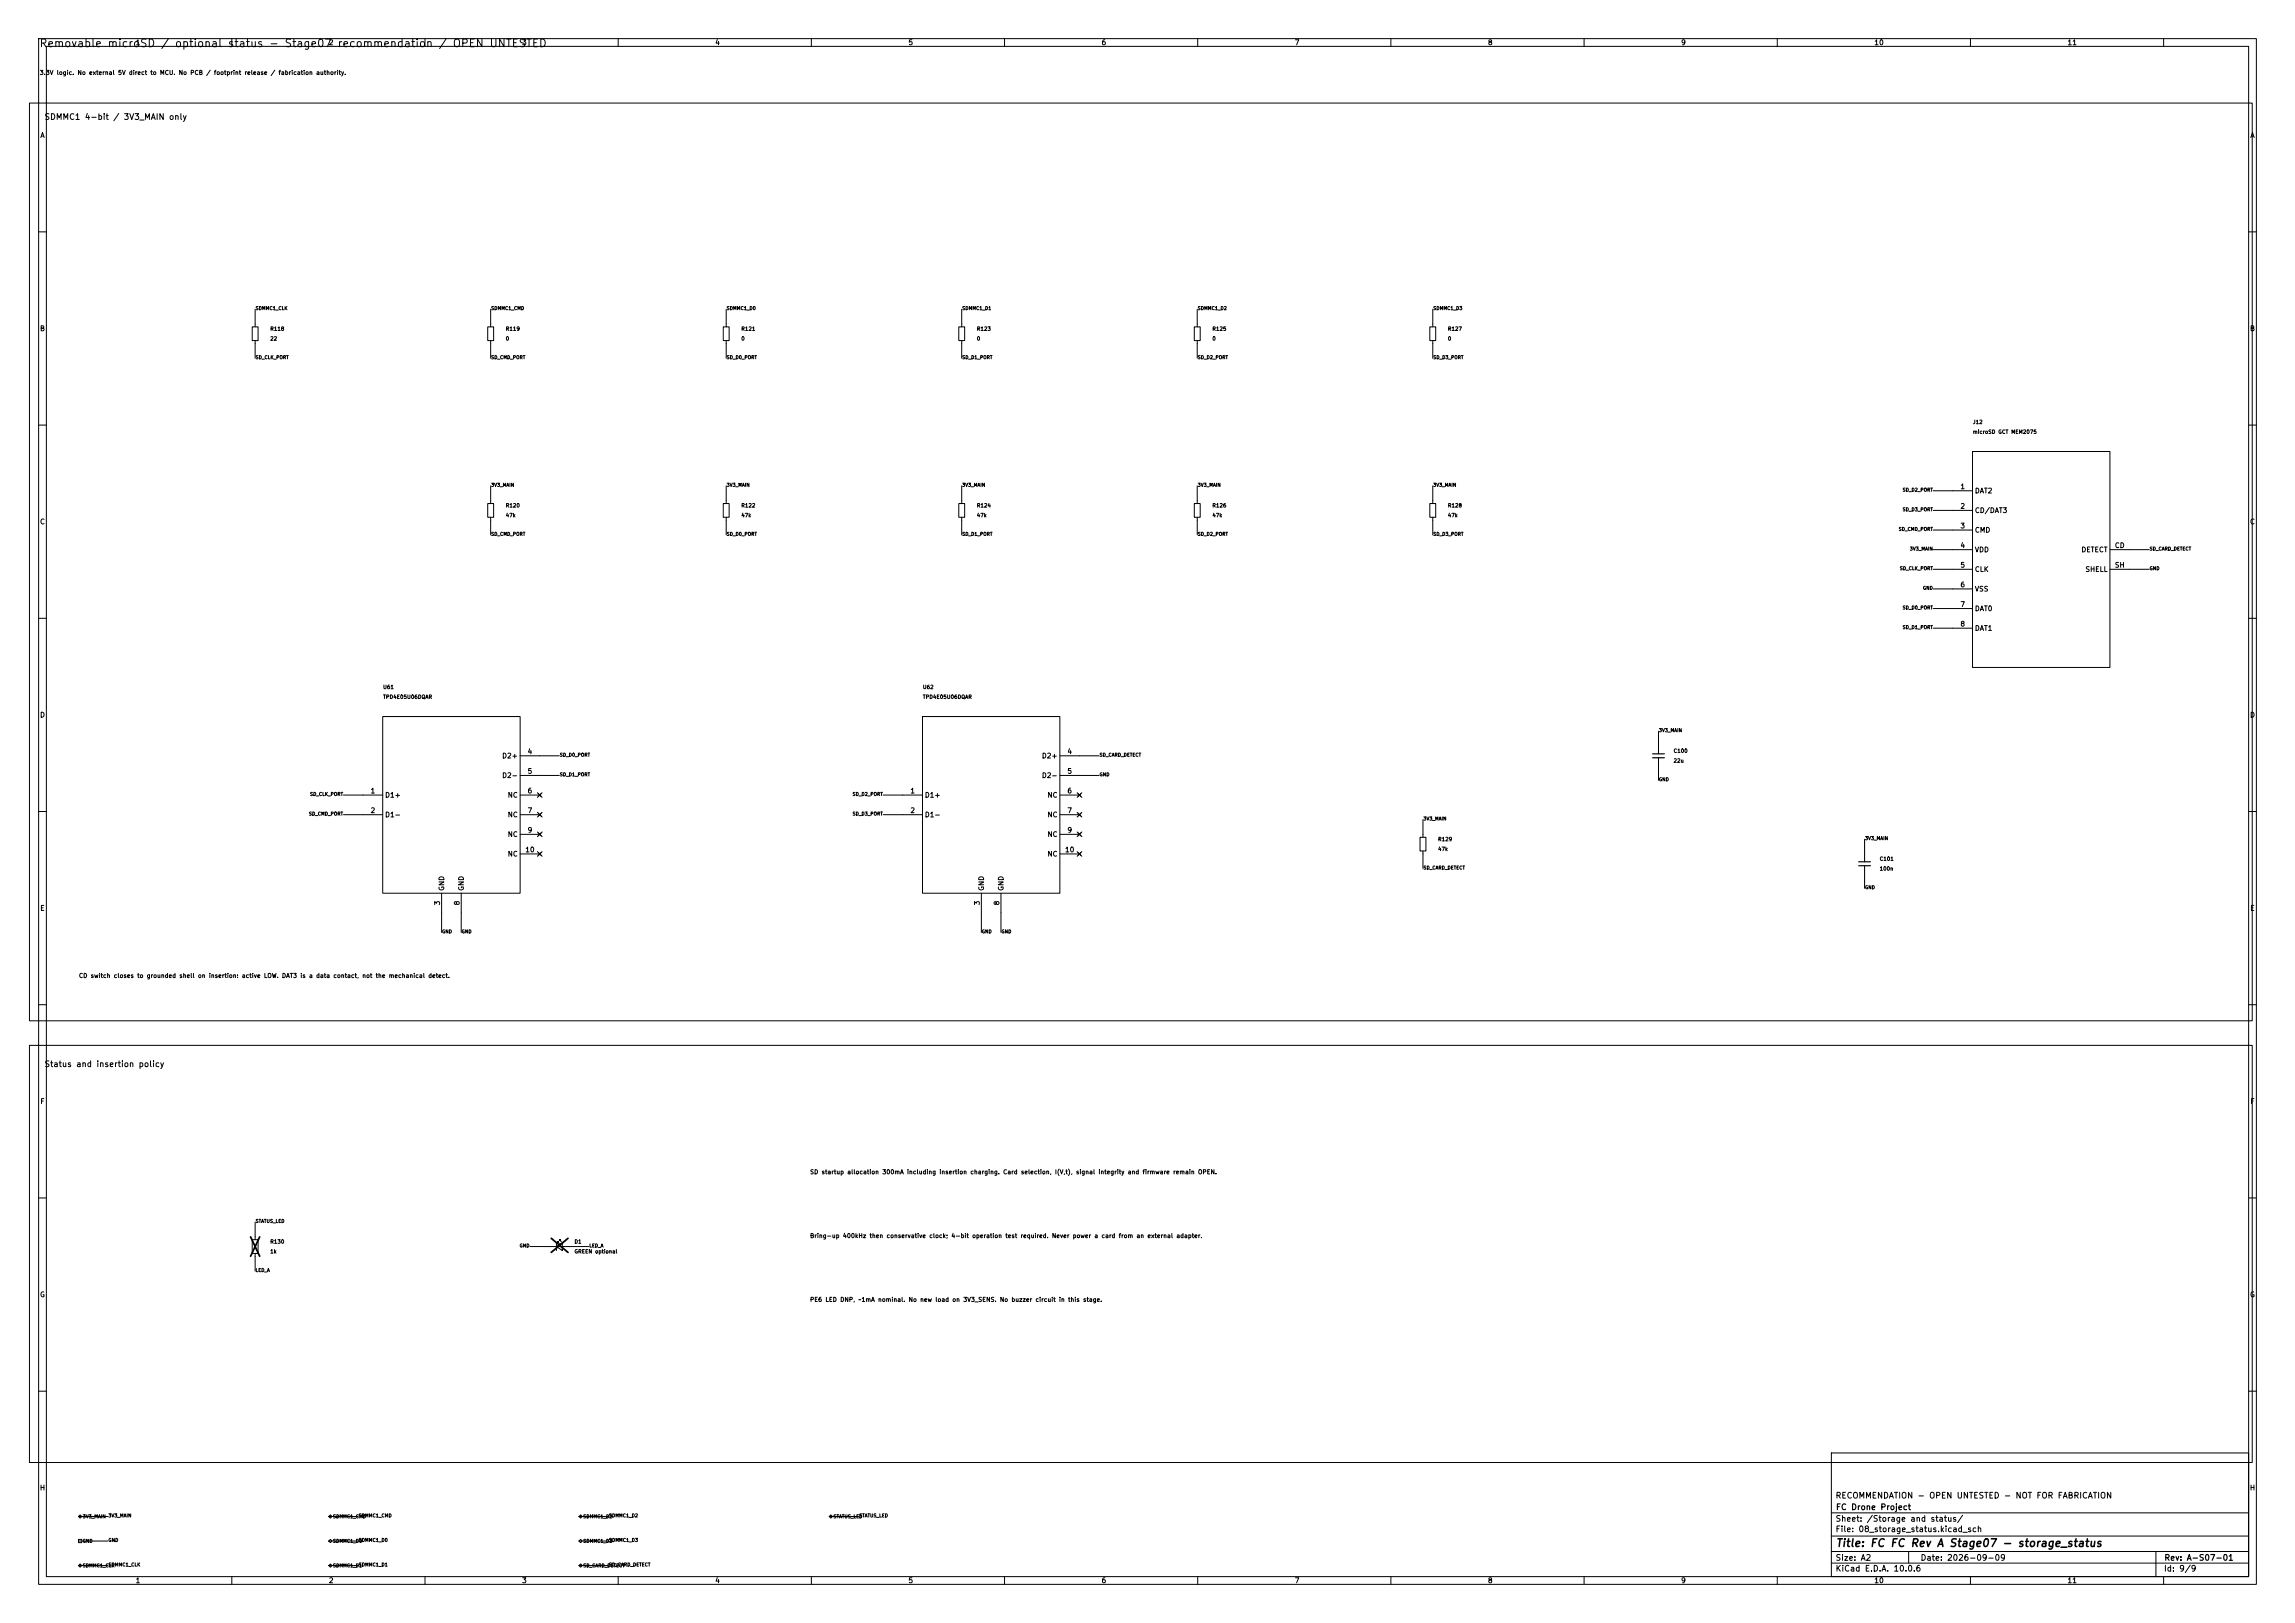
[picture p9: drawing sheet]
<svg xmlns="http://www.w3.org/2000/svg" width="594mm" height="420mm" viewBox="0 0 594 420" stroke-linecap="round" stroke-linejoin="round" font-family="sans-serif">
<defs><g id="words">
<g font-size="2">
<text x="10.1" y="12.7">Removable microSD / optional status - Stage07 recommendation / OPEN UNTESTED</text>
<text x="475" y="400.8">Title: FC FC Rev A Stage07 - storage_status</text>
</g>
<g font-size="1.5">
<text x="11.4" y="31.4">SDMMC1 4-bit / 3V3_MAIN only</text>
<text x="11.4" y="276.5">Status and insertion policy</text>
<text x="475" y="388.1">RECOMMENDATION - OPEN UNTESTED - NOT FOR FABRICATION</text>
<text x="475" y="394.1">Sheet: /Storage and status/</text>
<text x="475.1" y="391.1">FC Drone Project</text>
<text x="475" y="396.8">File: 08_storage_status.kicad_sch</text>
<text x="475" y="407">KiCad E.D.A. 10.0.6</text>
<text x="475" y="404.2">Size: A2</text>
<text x="497" y="404.2">Date: 2026-09-09</text>
<text x="560" y="407">Id: 9/9</text>
<text x="560.1" y="404.2">Rev: A-S07-01</text>
</g>
<g font-size="1.3">
<text x="35" y="12">1</text>
<text x="85" y="12">2</text>
<text x="135" y="12">3</text>
<text x="185" y="12">4</text>
<text x="235" y="12">5</text>
<text x="285" y="12">6</text>
<text x="335" y="12">7</text>
<text x="385" y="12">8</text>
<text x="435" y="12">9</text>
<text x="485" y="12">10</text>
<text x="535" y="12">11</text>
<text x="10.3" y="36">A</text>
<text x="582.3" y="36">A</text>
<text x="10.2" y="86">B</text>
<text x="582.2" y="86">B</text>
<text x="507.3" y="126.9">1</text>
<text x="507.3" y="131.9">2</text>
<text x="511" y="128">DAT2</text>
<text x="10.2" y="136">C</text>
<text x="507.3" y="137">3</text>
<text x="511" y="133">CD/DAT3</text>
<text x="582.2" y="136">C</text>
<text x="507.3" y="142.1">4</text>
<text x="511" y="138.1">CMD</text>
<text x="511" y="143.2">VDD</text>
<text x="538.6" y="143.2">DETECT</text>
<text x="547.2" y="142.1">CD</text>
<text x="507.3" y="147.2">5</text>
<text x="511" y="148.3">CLK</text>
<text x="539.6" y="148.3">SHELL</text>
<text x="547.2" y="147.2">SH</text>
<text x="507.3" y="152.3">6</text>
<text x="511" y="153.4">VSS</text>
<text x="507.3" y="157.3">7</text>
<text x="511" y="158.4">DAT0</text>
<text x="507.3" y="162.4">8</text>
<text x="511" y="163.5">DAT1</text>
<text x="10.2" y="186">D</text>
<text x="582.2" y="186">D</text>
<text x="129.8" y="196.5">D2+</text>
<text x="136.4" y="195.4">4</text>
<text x="269.5" y="196.5">D2+</text>
<text x="276.1" y="195.4">4</text>
<text x="129.8" y="201.6">D2-</text>
<text x="136.4" y="200.5">5</text>
<text x="269.5" y="201.6">D2-</text>
<text x="276.1" y="200.5">5</text>
<text x="95.8" y="205.6">1</text>
<text x="99.5" y="206.7">D1+</text>
<text x="131.3" y="206.7">NC</text>
<text x="136.4" y="205.6">6</text>
<text x="235.5" y="205.6">1</text>
<text x="239.2" y="206.7">D1+</text>
<text x="271" y="206.7">NC</text>
<text x="276.1" y="205.6">6</text>
<text x="95.8" y="210.7">2</text>
<text x="99.5" y="211.8">D1-</text>
<text x="131.3" y="211.8">NC</text>
<text x="136.4" y="210.7">7</text>
<text x="136.4" y="215.8">9</text>
<text x="235.5" y="210.7">2</text>
<text x="239.2" y="211.8">D1-</text>
<text x="271" y="211.8">NC</text>
<text x="276.1" y="210.7">7</text>
<text x="276.1" y="215.8">9</text>
<text x="131.3" y="216.9">NC</text>
<text x="131.3" y="221.9">NC</text>
<text x="135.8" y="220.8">10</text>
<text x="271" y="216.9">NC</text>
<text x="271" y="221.9">NC</text>
<text x="275.5" y="220.8">10</text>
<text x="115.3" y="230.7" transform="rotate(-90 115.3 230.7)">GND</text>
<text x="120.3" y="230.7" transform="rotate(-90 120.3 230.7)">GND</text>
<text x="255" y="230.7" transform="rotate(-90 255 230.7)">GND</text>
<text x="260" y="230.7" transform="rotate(-90 260 230.7)">GND</text>
<text x="10.3" y="236">E</text>
<text x="114.2" y="234.4" transform="rotate(-90 114.2 234.4)">3</text>
<text x="119.2" y="234.4" transform="rotate(-90 119.2 234.4)">8</text>
<text x="253.9" y="234.4" transform="rotate(-90 253.9 234.4)">3</text>
<text x="258.9" y="234.4" transform="rotate(-90 258.9 234.4)">8</text>
<text x="582.3" y="236">E</text>
<text x="10.3" y="286">F</text>
<text x="582.3" y="286">F</text>
<text x="10.2" y="336">G</text>
<text x="582.2" y="336">G</text>
<text x="10.2" y="386">H</text>
<text x="582.2" y="386">H</text>
<text x="35" y="410">1</text>
<text x="85" y="410">2</text>
<text x="135" y="410">3</text>
<text x="185" y="410">4</text>
<text x="235" y="410">5</text>
<text x="285" y="410">6</text>
<text x="335" y="410">7</text>
<text x="385" y="410">8</text>
<text x="435" y="410">9</text>
<text x="485" y="410">10</text>
<text x="535" y="410">11</text>
</g>
<g font-size="1.1">
<text x="10.2" y="19.6">3.3V logic. No external 5V direct to MCU. No PCB / footprint release / fabrication authority.</text>
<text x="20.3" y="253.3">CD switch closes to grounded shell on insertion: active LOW. DAT3 is a data contact, not the mechanical detect.</text>
<text x="209.5" y="304.1">SD startup allocation 300mA including insertion charging. Card selection, I(V,t), signal integrity and firmware remain OPEN.</text>
<text x="209.5" y="320.6">Bring-up 400kHz then conservative clock; 4-bit operation test required. Never power a card from an external adapter.</text>
<text x="209.5" y="337.1">PE6 LED DNP, ~1mA nominal. No new load on 3V3_SENS. No buzzer circuit in this stage.</text>
</g>
<g font-size="1">
<text x="69.8" y="85.8">R118</text>
<text x="69.8" y="88.3">22</text>
<text x="130.8" y="85.8">R119</text>
<text x="130.8" y="88.3">0</text>
<text x="191.8" y="85.8">R121</text>
<text x="191.8" y="88.3">0</text>
<text x="252.7" y="85.8">R123</text>
<text x="252.7" y="88.3">0</text>
<text x="313.7" y="85.8">R125</text>
<text x="313.7" y="88.3">0</text>
<text x="374.6" y="85.8">R127</text>
<text x="374.6" y="88.3">0</text>
<text x="510.5" y="109.9">J12</text>
<text x="510.5" y="112.5">microSD GCT MEM2075</text>
<text x="130.8" y="131.5">R120</text>
<text x="191.8" y="131.5">R122</text>
<text x="252.7" y="131.5">R124</text>
<text x="313.7" y="131.5">R126</text>
<text x="374.6" y="131.5">R128</text>
<text x="130.8" y="134.1">47k</text>
<text x="191.8" y="134.1">47k</text>
<text x="252.7" y="134.1">47k</text>
<text x="313.7" y="134.1">47k</text>
<text x="374.6" y="134.1">47k</text>
<text x="99" y="178.5">U61</text>
<text x="238.7" y="178.5">U62</text>
<text x="99" y="181.1">TPD4E05U06DQAR</text>
<text x="238.7" y="181.1">TPD4E05U06DQAR</text>
<text x="433.1" y="195">C100</text>
<text x="433.1" y="197.6">22u</text>
<text x="372.1" y="217.9">R129</text>
<text x="372.1" y="220.4">47k</text>
<text x="486.4" y="223">C101</text>
<text x="486.4" y="225.5">100n</text>
<text x="69.8" y="322">R130</text>
<text x="148.6" y="322">D1</text>
<text x="69.8" y="324.6">1k</text>
<text x="148.6" y="324.6">GREEN optional</text>
</g>
<g font-size=".9">
<text x="66.1" y="80.4">SDMMC1_CLK</text>
<text x="127" y="80.4">SDMMC1_CMD</text>
<text x="188" y="80.4">SDMMC1_D0</text>
<text x="248.9" y="80.4">SDMMC1_D1</text>
<text x="309.9" y="80.4">SDMMC1_D2</text>
<text x="370.9" y="80.4">SDMMC1_D3</text>
<text x="66.1" y="93.1">SD_CLK_PORT</text>
<text x="127" y="93.1">SD_CMD_PORT</text>
<text x="188" y="93.1">SD_D0_PORT</text>
<text x="248.9" y="93.1">SD_D1_PORT</text>
<text x="309.9" y="93.1">SD_D2_PORT</text>
<text x="370.9" y="93.1">SD_D3_PORT</text>
<text x="127" y="126.1">3V3_MAIN</text>
<text x="188" y="126.1">3V3_MAIN</text>
<text x="248.9" y="126.1">3V3_MAIN</text>
<text x="309.9" y="126.1">3V3_MAIN</text>
<text x="370.9" y="126.1">3V3_MAIN</text>
<text x="492.3" y="127.4">SD_D2_PORT</text>
<text x="491.3" y="137.6">SD_CMD_PORT</text>
<text x="492.3" y="132.5">SD_D3_PORT</text>
<text x="127" y="138.8">SD_CMD_PORT</text>
<text x="188" y="138.8">SD_D0_PORT</text>
<text x="248.9" y="138.8">SD_D1_PORT</text>
<text x="309.9" y="138.8">SD_D2_PORT</text>
<text x="370.9" y="138.8">SD_D3_PORT</text>
<text x="494.2" y="142.6">3V3_MAIN</text>
<text x="556.3" y="142.6">SD_CARD_DETECT</text>
<text x="491.6" y="147.7">SD_CLK_PORT</text>
<text x="556.3" y="147.7">GND</text>
<text x="497.6" y="152.8">GND</text>
<text x="492.3" y="157.9">SD_D0_PORT</text>
<text x="492.3" y="163">SD_D1_PORT</text>
<text x="429.3" y="189.6">3V3_MAIN</text>
<text x="144.8" y="196">SD_D0_PORT</text>
<text x="284.5" y="196">SD_CARD_DETECT</text>
<text x="144.8" y="201.1">SD_D1_PORT</text>
<text x="284.5" y="201.1">GND</text>
<text x="429.3" y="202.3">GND</text>
<text x="80.1" y="206.1">SD_CLK_PORT</text>
<text x="220.6" y="206.1">SD_D2_PORT</text>
<text x="79.9" y="211.2">SD_CMD_PORT</text>
<text x="220.6" y="211.2">SD_D3_PORT</text>
<text x="368.3" y="212.5">3V3_MAIN</text>
<text x="482.6" y="217.6">3V3_MAIN</text>
<text x="368.3" y="225.2">SD_CARD_DETECT</text>
<text x="482.6" y="230.3">GND</text>
<text x="114.3" y="241.7">GND</text>
<text x="119.4" y="241.7">GND</text>
<text x="254" y="241.7">GND</text>
<text x="259.1" y="241.7">GND</text>
<text x="66.1" y="316.6">STATUS_LED</text>
<text x="134.4" y="323">GND</text>
<text x="152.4" y="323">LED_A</text>
<text x="66.1" y="329.3">LED_A</text>
<text x="21.3" y="393.1">3V3_MAIN</text>
<text x="28" y="392.8">3V3_MAIN</text>
<text x="86.1" y="393.1">SDMMC1_CMD</text>
<text x="92.7" y="392.8">SDMMC1_CMD</text>
<text x="150.9" y="393.1">SDMMC1_D2</text>
<text x="157.5" y="392.8">SDMMC1_D2</text>
<text x="215.6" y="393.1">STATUS_LED</text>
<text x="222.3" y="392.8">STATUS_LED</text>
<text x="21.3" y="399.4">GND</text>
<text x="28" y="399.2">GND</text>
<text x="86.1" y="399.4">SDMMC1_D0</text>
<text x="92.7" y="399.2">SDMMC1_D0</text>
<text x="150.9" y="399.4">SDMMC1_D3</text>
<text x="157.5" y="399.2">SDMMC1_D3</text>
<text x="21.3" y="405.8">SDMMC1_CLK</text>
<text x="28" y="405.5">SDMMC1_CLK</text>
<text x="86.1" y="405.8">SDMMC1_D1</text>
<text x="92.7" y="405.5">SDMMC1_D1</text>
<text x="150.9" y="405.8">SD_CARD_DETECT</text>
<text x="157.5" y="405.5">SD_CARD_DETECT</text>
</g>
</g></defs>
<g fill="none" stroke="#000" stroke-width=".26">
<path d="M10 10h574v400h-574zM12 12h570v396h-570zM60 10v2M110 10v2M160 10v2M210 10v2M260 10v2M310 10v2M360 10v2M410 10v2M460 10v2M510 10v2"/>
<path d="M560 10v2M7.6 26.7h575.3v237.5h-575.3zM10 60h2M582 60h2M65.3 84.6h1.5v3.5h-1.5zM66 80v4.6M66 88.1v4.6M126.2 84.6h1.6v3.5h-1.6zM127 80v4.6M127 88.1v4.6M187.2 84.6h1.5v3.5h-1.5zM188 80v4.6"/>
<path d="M188 88.1v4.6M248.2 84.6h1.5v3.5h-1.5zM248.9 80v4.6M248.9 88.1v4.6M309.1 84.6h1.5v3.5h-1.5zM309.9 80v4.6M309.9 88.1v4.6M370.1 84.6h1.5v3.5h-1.5zM370.8 80v4.6M370.8 88.1v4.6M10 110h2M510.5 116.8h35.6v55.9h-35.6z"/>
<path d="M582 110h2M126.2 130.3h1.6v3.6h-1.6zM127 125.7v4.6M127 133.9v4.5M187.2 130.3h1.5v3.6h-1.5zM188 125.7v4.6M188 133.9v4.5M248.2 130.3h1.5v3.6h-1.5zM248.9 125.7v4.6M248.9 133.9v4.5M309.1 130.3h1.5v3.6h-1.5zM309.9 125.7v4.6"/>
<path d="M309.9 133.9v4.5M370.1 130.3h1.5v3.6h-1.5zM370.8 125.7v4.6M370.8 133.9v4.5M500.4 127h10.1M500.4 132.1h10.1M500.4 137.2h10.1M500.4 142.2h10.1M500.4 147.3h10.1M500.4 152.4h10.1M500.4 157.5h10.1M546.1 142.2h10.2"/>
<path d="M546.1 147.3h10.2M10 160h2M500.4 162.6h10.1M582 160h2M99.1 185.4h35.5v45.7h-35.5zM134.6 195.6h10.2M238.8 185.4h35.5v45.7h-35.5zM274.3 195.6h10.2M429.3 189.2v5.9M429.3 196.1v5.8M10 210h2M88.9 205.7h10.2"/>
<path d="M88.9 210.8h10.2M134.6 205.7h5.1M134.6 210.8h5.1M134.6 200.7h10.2M134.6 215.9h5.1M139.1 205.1l1.2 1.2M139.1 210.2l1.2 1.2M139.1 215.3l1.2 1.2M140.3 205.1l-1.2 1.2M140.3 210.2l-1.2 1.2M140.3 215.3l-1.2 1.2M228.6 205.7h10.2"/>
<path d="M228.6 210.8h10.2M274.3 205.7h5.1M274.3 210.8h5.1M274.3 200.7h10.2M274.3 215.9h5.1M278.8 205.1l1.2 1.2M278.8 210.2l1.2 1.2M278.8 215.3l1.2 1.2M280 205.1l-1.2 1.2M280 210.2l-1.2 1.2M280 215.3l-1.2 1.2M367.5 216.7h1.6v3.5h-1.6z"/>
<path d="M368.3 212.1v4.6M482.6 217.2v5.8M582 210h2M114.3 231.1v10.2M119.4 231.1v10.2M134.6 221h5.1M139.1 220.4l1.2 1.2M140.3 220.4l-1.2 1.2M254 231.1v10.2M259.1 231.1v10.2M274.3 221h5.1M278.8 220.4l1.2 1.2"/>
<path d="M280 220.4l-1.2 1.2M368.3 220.2v4.6M482.6 224v5.9M7.6 270.5h575.3v108h-575.3zM10 260h2M582 260h2M10 310h2M66 316.2v4.6M582 310h2M65.3 320.8h1.5v3.6h-1.5zM66 324.4v4.5M137.2 322.6h15.2"/>
<path d="M144 322.6l1.5-1v2zM144 321.6v2M144.3 321.6v-.3h.2h-.2l.5 .5M144.8 321.1v-.3h.2h-.2l.5 .5M10 360h2M474 376h108v32h-108zM582 360h2M20.3 398.4h.9v.8h-.9zM20.3 392.4h7.6M20.3 398.8h7.6M20.7 392l.5 .4-.5 .5-.4-.5zM85.1 392.4l.4-.4 .4 .4-.4 .5z"/>
<path d="M85.1 398.8l.4-.4 .4 .4-.4 .4zM85.1 392.4h7.6M85.1 398.8h7.6M149.9 392.4l.4-.4 .4 .4-.4 .5zM149.9 398.8l.4-.4 .4 .4-.4 .4zM149.9 392.4h7.6M149.9 398.8h7.6M214.6 392.4h7.6M215.1 392l.4 .4-.4 .5-.5-.5zM474 397.5h108M474 391.5h108M20.3 405.1l.4-.4 .5 .4-.5 .5z"/>
<path d="M20.3 405.1h7.6M60 408v2M85.1 405.1l.4-.4 .4 .4-.4 .5zM85.1 405.1h7.6M110 408v2M149.9 405.1l.4-.4 .4 .4-.4 .5zM149.9 405.1h7.6M160 408v2M210 408v2M260 408v2M310 408v2M360 408v2"/>
<path d="M410 408v2M460 408v2M474 404.5h108M474 401.5h108M494 401.5v3M510 408v2M558 401.5v6.5M560 408v2"/>
</g>
<path d="M64.9 320.1l2.3 5M67.2 320.1l-2.3 5M142.7 320.4l4.3 3.7M147 320.4l-4.3 3.7" fill="none" stroke="#000" stroke-width=".46"/>
<path d="M427.7 195.1h3.1M427.7 196.1h3.1M481.1 223h3M481.1 224h3" fill="none" stroke="#000" stroke-width=".3"/>
<use href="#words"/>
</svg>
